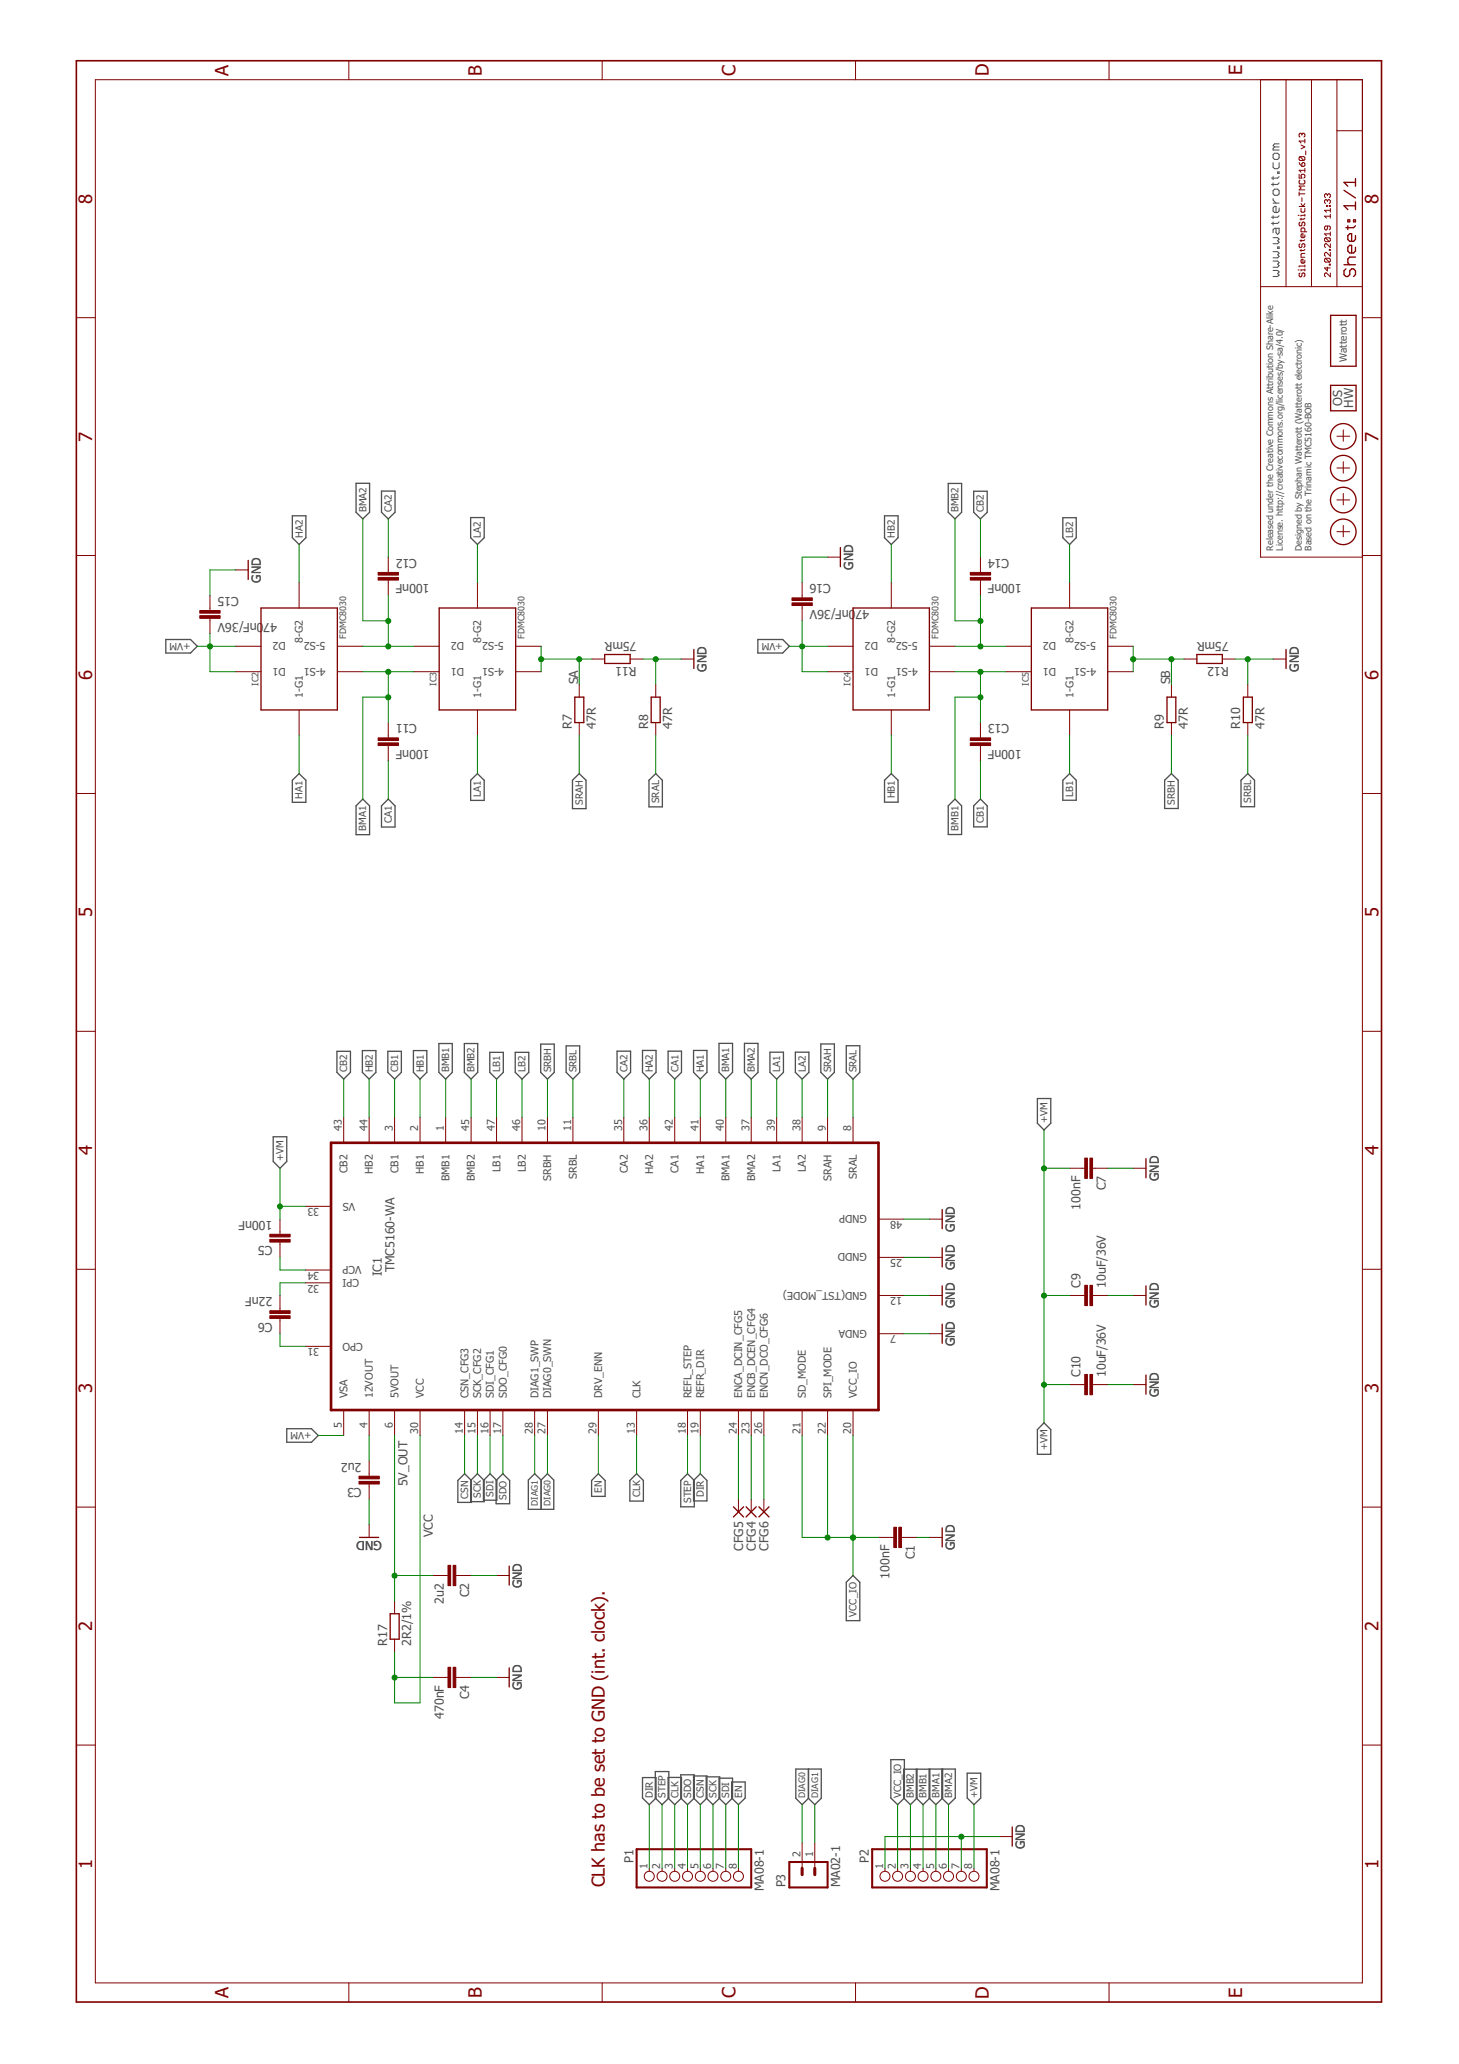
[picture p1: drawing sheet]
<svg xmlns="http://www.w3.org/2000/svg" width="210mm" height="297mm" viewBox="0 0 210 297" stroke-linecap="round" stroke-linejoin="round" font-family="sans-serif">
<defs><g id="words">
<g font-size="2.6" fill="#800000">
<text x="32.9" y="10.9" transform="rotate(-90 32.9 10.9)">A</text>
<text x="69.3" y="10.9" transform="rotate(-90 69.3 10.9)">B</text>
<text x="105.8" y="10.9" transform="rotate(-90 105.8 10.9)">C</text>
<text x="142.3" y="11" transform="rotate(-90 142.3 11)">D</text>
<text x="178.7" y="10.8" transform="rotate(-90 178.7 10.8)">E</text>
<text x="13.3" y="29.3" transform="rotate(-90 13.3 29.3)">8</text>
<text x="198.3" y="29.3" transform="rotate(-90 198.3 29.3)">8</text>
<text x="13.3" y="63.6" transform="rotate(-90 13.3 63.6)">7</text>
<text x="198.3" y="63.6" transform="rotate(-90 198.3 63.6)">7</text>
<text x="13.3" y="97.8" transform="rotate(-90 13.3 97.8)">6</text>
<text x="198.3" y="97.8" transform="rotate(-90 198.3 97.8)">6</text>
<text x="13.3" y="132" transform="rotate(-90 13.3 132)">5</text>
<text x="198.3" y="132" transform="rotate(-90 198.3 132)">5</text>
<text x="13.3" y="166.3" transform="rotate(-90 13.3 166.3)">4</text>
<text x="198.3" y="166.3" transform="rotate(-90 198.3 166.3)">4</text>
<text x="13.3" y="200.5" transform="rotate(-90 13.3 200.5)">3</text>
<text x="198.3" y="200.5" transform="rotate(-90 198.3 200.5)">3</text>
<text x="13.3" y="234.7" transform="rotate(-90 13.3 234.7)">2</text>
<text x="198.3" y="234.7" transform="rotate(-90 198.3 234.7)">2</text>
<text x="13.3" y="269" transform="rotate(-90 13.3 269)">1</text>
<text x="198.3" y="269" transform="rotate(-90 198.3 269)">1</text>
<text x="87" y="271.6" transform="rotate(-90 87 271.6)">CLK has to be set to GND (int. clock).</text>
<text x="32.9" y="287.5" transform="rotate(-90 32.9 287.5)">A</text>
<text x="69.3" y="287.5" transform="rotate(-90 69.3 287.5)">B</text>
<text x="105.8" y="287.5" transform="rotate(-90 105.8 287.5)">C</text>
<text x="142.3" y="287.6" transform="rotate(-90 142.3 287.6)">D</text>
<text x="178.7" y="287.5" transform="rotate(-90 178.7 287.5)">E</text>
</g>
<g font-size="1.8" fill="#505050">
<text x="193.1" y="58.4" transform="rotate(-90 193.1 58.4)">OS</text>
<text x="194.7" y="58.7" transform="rotate(-90 194.7 58.7)">HW</text>
<text x="37.5" y="83.8" transform="rotate(-90 37.5 83.8)">GND</text>
<text x="60" y="80.4" transform="rotate(-180 60 80.4)">C12</text>
<text x="122.7" y="82" transform="rotate(-90 122.7 82)">GND</text>
<text x="145.2" y="80.4" transform="rotate(-180 145.2 80.4)">C14</text>
<text x="34.3" y="85.9" transform="rotate(-180 34.3 85.9)">C15</text>
<text x="39.9" y="89.6" transform="rotate(-180 39.9 89.6)">470nF/36V</text>
<text x="61.8" y="84.1" transform="rotate(-180 61.8 84.1)">100nF</text>
<text x="119.5" y="84.1" transform="rotate(-180 119.5 84.1)">C16</text>
<text x="125" y="87.8" transform="rotate(-180 125 87.8)">470nF/36V</text>
<text x="147" y="84.1" transform="rotate(-180 147 84.1)">100nF</text>
<text x="91.6" y="92.5" transform="rotate(-180 91.6 92.5)">75mR</text>
<text x="91.6" y="95.9" transform="rotate(-180 91.6 95.9)">R11</text>
<text x="176.8" y="92.5" transform="rotate(-180 176.8 92.5)">75mR</text>
<text x="176.8" y="95.9" transform="rotate(-180 176.8 95.9)">R12</text>
<text x="83.2" y="98.5" transform="rotate(-90 83.2 98.5)">SA</text>
<text x="101.7" y="96.7" transform="rotate(-90 101.7 96.7)">GND</text>
<text x="168.3" y="98.5" transform="rotate(-90 168.3 98.5)">SB</text>
<text x="186.8" y="96.7" transform="rotate(-90 186.8 96.7)">GND</text>
<text x="60" y="104.3" transform="rotate(-180 60 104.3)">C11</text>
<text x="61.8" y="107.9" transform="rotate(-180 61.8 107.9)">100nF</text>
<text x="82.3" y="104.9" transform="rotate(-90 82.3 104.9)">R7</text>
<text x="85.7" y="104.9" transform="rotate(-90 85.7 104.9)">47R</text>
<text x="93.3" y="104.9" transform="rotate(-90 93.3 104.9)">R8</text>
<text x="96.7" y="104.9" transform="rotate(-90 96.7 104.9)">47R</text>
<text x="145.2" y="104.3" transform="rotate(-180 145.2 104.3)">C13</text>
<text x="147" y="107.9" transform="rotate(-180 147 107.9)">100nF</text>
<text x="167.4" y="104.9" transform="rotate(-90 167.4 104.9)">R9</text>
<text x="170.9" y="104.9" transform="rotate(-90 170.9 104.9)">47R</text>
<text x="178.4" y="104.9" transform="rotate(-90 178.4 104.9)">R10</text>
<text x="181.9" y="104.9" transform="rotate(-90 181.9 104.9)">47R</text>
<text x="159.1" y="171.3" transform="rotate(-90 159.1 171.3)">C7</text>
<text x="166.7" y="170" transform="rotate(-90 166.7 170)">GND</text>
<text x="39.2" y="175.7" transform="rotate(-180 39.2 175.7)">100nF</text>
<text x="39.2" y="179.4" transform="rotate(-180 39.2 179.4)">C5</text>
<text x="137.4" y="177.3" transform="rotate(-90 137.4 177.3)">GND</text>
<text x="155.4" y="174.1" transform="rotate(-90 155.4 174.1)">100nF</text>
<text x="54.9" y="183.7" transform="rotate(-90 54.9 183.7)">IC1</text>
<text x="56.8" y="183.1" transform="rotate(-90 56.8 183.1)">TMC5160-WA</text>
<text x="137.4" y="182.8" transform="rotate(-90 137.4 182.8)">GND</text>
<text x="155.4" y="185.3" transform="rotate(-90 155.4 185.3)">C9</text>
<text x="159.1" y="185.3" transform="rotate(-90 159.1 185.3)">10uF/36V</text>
<text x="39.2" y="186.7" transform="rotate(-180 39.2 186.7)">22nF</text>
<text x="39.2" y="190.4" transform="rotate(-180 39.2 190.4)">C6</text>
<text x="137.4" y="188.3" transform="rotate(-90 137.4 188.3)">GND</text>
<text x="166.7" y="188.3" transform="rotate(-90 166.7 188.3)">GND</text>
<text x="137.4" y="193.8" transform="rotate(-90 137.4 193.8)">GND</text>
<text x="155.4" y="198.2" transform="rotate(-90 155.4 198.2)">C10</text>
<text x="159.1" y="198.2" transform="rotate(-90 159.1 198.2)">10uF/36V</text>
<text x="166.7" y="201.1" transform="rotate(-90 166.7 201.1)">GND</text>
<text x="52" y="210.5" transform="rotate(-180 52 210.5)">2u2</text>
<text x="52" y="214.2" transform="rotate(-180 52 214.2)">C3</text>
<text x="58.6" y="213.9" transform="rotate(-90 58.6 213.9)">5V_OUT</text>
<text x="54.9" y="221.8" transform="rotate(-180 54.9 221.8)">GND</text>
<text x="62.3" y="221.3" transform="rotate(-90 62.3 221.3)">VCC</text>
<text x="106.9" y="223.2" transform="rotate(-90 106.9 223.2)">CFG5</text>
<text x="108.7" y="223.2" transform="rotate(-90 108.7 223.2)">CFG4</text>
<text x="110.6" y="223.2" transform="rotate(-90 110.6 223.2)">CFG6</text>
<text x="128" y="227.2" transform="rotate(-90 128 227.2)">100nF</text>
<text x="131.6" y="224.4" transform="rotate(-90 131.6 224.4)">C1</text>
<text x="137.4" y="223.1" transform="rotate(-90 137.4 223.1)">GND</text>
<text x="63.8" y="230.8" transform="rotate(-90 63.8 230.8)">2u2</text>
<text x="67.5" y="229.9" transform="rotate(-90 67.5 229.9)">C2</text>
<text x="75.1" y="228.6" transform="rotate(-90 75.1 228.6)">GND</text>
<text x="55.7" y="236.8" transform="rotate(-90 55.7 236.8)">R17</text>
<text x="59.2" y="236.8" transform="rotate(-90 59.2 236.8)">2R2/1%</text>
<text x="67.5" y="244.6" transform="rotate(-90 67.5 244.6)">C4</text>
<text x="75.1" y="243.2" transform="rotate(-90 75.1 243.2)">GND</text>
<text x="63.8" y="247.3" transform="rotate(-90 63.8 247.3)">470nF</text>
<text x="91.1" y="268.1" transform="rotate(-90 91.1 268.1)">P1</text>
<text x="125" y="268.1" transform="rotate(-90 125 268.1)">P2</text>
<text x="147.5" y="266.1" transform="rotate(-90 147.5 266.1)">GND</text>
<text x="109.9" y="272.2" transform="rotate(-90 109.9 272.2)">MA08-1</text>
<text x="113" y="271.6" transform="rotate(-90 113 271.6)">P3</text>
<text x="120.9" y="271.6" transform="rotate(-90 120.9 271.6)">MA02-1</text>
<text x="143.8" y="272.2" transform="rotate(-90 143.8 272.2)">MA08-1</text>
</g>
<g font-size="1.5" fill="#505050">
<text x="41.1" y="92.5" transform="rotate(-180 41.1 92.5)">D2</text>
<text x="43.6" y="92.5" transform="rotate(-90 43.6 92.5)">8-G2</text>
<text x="46.8" y="92.5" transform="rotate(-180 46.8 92.5)">5-S2</text>
<text x="66.8" y="92.5" transform="rotate(-180 66.8 92.5)">D2</text>
<text x="69.2" y="92.5" transform="rotate(-90 69.2 92.5)">8-G2</text>
<text x="72.5" y="92.5" transform="rotate(-180 72.5 92.5)">5-S2</text>
<text x="126.3" y="92.5" transform="rotate(-180 126.3 92.5)">D2</text>
<text x="128.8" y="92.5" transform="rotate(-90 128.8 92.5)">8-G2</text>
<text x="132" y="92.5" transform="rotate(-180 132 92.5)">5-S2</text>
<text x="152" y="92.5" transform="rotate(-180 152 92.5)">D2</text>
<text x="154.4" y="92.5" transform="rotate(-90 154.4 92.5)">8-G2</text>
<text x="157.7" y="92.5" transform="rotate(-180 157.7 92.5)">5-S2</text>
<text x="41.1" y="96.1" transform="rotate(-180 41.1 96.1)">D1</text>
<text x="43.6" y="100.5" transform="rotate(-90 43.6 100.5)">1-G1</text>
<text x="46.8" y="96.1" transform="rotate(-180 46.8 96.1)">4-S1</text>
<text x="66.8" y="96.1" transform="rotate(-180 66.8 96.1)">D1</text>
<text x="69.2" y="100.5" transform="rotate(-90 69.2 100.5)">1-G1</text>
<text x="72.5" y="96.1" transform="rotate(-180 72.5 96.1)">4-S1</text>
<text x="126.3" y="96.1" transform="rotate(-180 126.3 96.1)">D1</text>
<text x="128.8" y="100.5" transform="rotate(-90 128.8 100.5)">1-G1</text>
<text x="132" y="96.1" transform="rotate(-180 132 96.1)">4-S1</text>
<text x="152" y="96.1" transform="rotate(-180 152 96.1)">D1</text>
<text x="154.4" y="100.5" transform="rotate(-90 154.4 100.5)">1-G1</text>
<text x="157.7" y="96.1" transform="rotate(-180 157.7 96.1)">4-S1</text>
<text x="49.2" y="162.8" transform="rotate(-90 49.2 162.8)">43</text>
<text x="52.9" y="162.8" transform="rotate(-90 52.9 162.8)">44</text>
<text x="56.5" y="162.8" transform="rotate(-90 56.5 162.8)">3</text>
<text x="60.2" y="162.8" transform="rotate(-90 60.2 162.8)">2</text>
<text x="63.8" y="162.8" transform="rotate(-90 63.8 162.8)">1</text>
<text x="67.5" y="162.8" transform="rotate(-90 67.5 162.8)">45</text>
<text x="71.2" y="162.8" transform="rotate(-90 71.2 162.8)">47</text>
<text x="74.8" y="162.8" transform="rotate(-90 74.8 162.8)">46</text>
<text x="78.5" y="162.8" transform="rotate(-90 78.5 162.8)">10</text>
<text x="82.2" y="162.8" transform="rotate(-90 82.2 162.8)">11</text>
<text x="89.5" y="162.8" transform="rotate(-90 89.5 162.8)">35</text>
<text x="93.2" y="162.8" transform="rotate(-90 93.2 162.8)">36</text>
<text x="96.8" y="162.8" transform="rotate(-90 96.8 162.8)">42</text>
<text x="100.5" y="162.8" transform="rotate(-90 100.5 162.8)">41</text>
<text x="104.2" y="162.8" transform="rotate(-90 104.2 162.8)">40</text>
<text x="107.8" y="162.8" transform="rotate(-90 107.8 162.8)">37</text>
<text x="111.5" y="162.8" transform="rotate(-90 111.5 162.8)">39</text>
<text x="115.1" y="162.8" transform="rotate(-90 115.1 162.8)">38</text>
<text x="118.8" y="162.8" transform="rotate(-90 118.8 162.8)">9</text>
<text x="122.5" y="162.8" transform="rotate(-90 122.5 162.8)">8</text>
<text x="45.9" y="173.9" transform="rotate(-180 45.9 173.9)">33</text>
<text x="50" y="168.8" transform="rotate(-90 50 168.8)">CB2</text>
<text x="51.1" y="173.1" transform="rotate(-180 51.1 173.1)">VS</text>
<text x="53.7" y="168.9" transform="rotate(-90 53.7 168.9)">HB2</text>
<text x="57.3" y="168.8" transform="rotate(-90 57.3 168.8)">CB1</text>
<text x="61" y="168.9" transform="rotate(-90 61 168.9)">HB1</text>
<text x="64.7" y="170" transform="rotate(-90 64.7 170)">BMB1</text>
<text x="68.3" y="170" transform="rotate(-90 68.3 170)">BMB2</text>
<text x="72" y="168.7" transform="rotate(-90 72 168.7)">LB1</text>
<text x="75.6" y="168.7" transform="rotate(-90 75.6 168.7)">LB2</text>
<text x="79.3" y="169.9" transform="rotate(-90 79.3 169.9)">SRBH</text>
<text x="83" y="169.6" transform="rotate(-90 83 169.6)">SRBL</text>
<text x="90.3" y="168.9" transform="rotate(-90 90.3 168.9)">CA2</text>
<text x="94" y="169" transform="rotate(-90 94 169)">HA2</text>
<text x="97.6" y="168.9" transform="rotate(-90 97.6 168.9)">CA1</text>
<text x="101.3" y="169" transform="rotate(-90 101.3 169)">HA1</text>
<text x="105" y="170" transform="rotate(-90 105 170)">BMA1</text>
<text x="108.6" y="170" transform="rotate(-90 108.6 170)">BMA2</text>
<text x="112.3" y="168.7" transform="rotate(-90 112.3 168.7)">LA1</text>
<text x="116" y="168.7" transform="rotate(-90 116 168.7)">LA2</text>
<text x="119.6" y="169.9" transform="rotate(-90 119.6 169.9)">SRAH</text>
<text x="123.3" y="169.7" transform="rotate(-90 123.3 169.7)">SRAL</text>
<text x="124.7" y="174.9" transform="rotate(-180 124.7 174.9)">GNDP</text>
<text x="129.8" y="175.7" transform="rotate(-180 129.8 175.7)">48</text>
<text x="45.9" y="184.9" transform="rotate(-180 45.9 184.9)">32</text>
<text x="45.9" y="183" transform="rotate(-180 45.9 183)">34</text>
<text x="51.7" y="184.1" transform="rotate(-180 51.7 184.1)">CPI</text>
<text x="52" y="182.2" transform="rotate(-180 52 182.2)">VCP</text>
<text x="124.7" y="185.9" transform="rotate(-180 124.7 185.9)">GND(TST_MODE)</text>
<text x="124.7" y="180.4" transform="rotate(-180 124.7 180.4)">GNDD</text>
<text x="129.8" y="181.2" transform="rotate(-180 129.8 181.2)">25</text>
<text x="124.7" y="191.4" transform="rotate(-180 124.7 191.4)">GNDA</text>
<text x="129.8" y="186.7" transform="rotate(-180 129.8 186.7)">12</text>
<text x="45.9" y="194" transform="rotate(-180 45.9 194)">31</text>
<text x="52.2" y="193.2" transform="rotate(-180 52.2 193.2)">CPO</text>
<text x="128.9" y="192.2" transform="rotate(-180 128.9 192.2)">7</text>
<text x="50" y="201.2" transform="rotate(-90 50 201.2)">VSA</text>
<text x="53.7" y="201.2" transform="rotate(-90 53.7 201.2)">12VOUT</text>
<text x="57.3" y="201.2" transform="rotate(-90 57.3 201.2)">5VOUT</text>
<text x="61" y="201.2" transform="rotate(-90 61 201.2)">VCC</text>
<text x="67.4" y="201.2" transform="rotate(-90 67.4 201.2)">CSN_CFG3</text>
<text x="69.2" y="201.2" transform="rotate(-90 69.2 201.2)">SCK_CFG2</text>
<text x="71.1" y="201.2" transform="rotate(-90 71.1 201.2)">SDI_CFG1</text>
<text x="72.9" y="201.2" transform="rotate(-90 72.9 201.2)">SDO_CFG0</text>
<text x="77.5" y="201.2" transform="rotate(-90 77.5 201.2)">DIAG1_SWP</text>
<text x="79.3" y="201.2" transform="rotate(-90 79.3 201.2)">DIAG0_SWN</text>
<text x="86.6" y="201.2" transform="rotate(-90 86.6 201.2)">DRV_ENN</text>
<text x="92.1" y="201.2" transform="rotate(-90 92.1 201.2)">CLK</text>
<text x="99.5" y="201.2" transform="rotate(-90 99.5 201.2)">REFL_STEP</text>
<text x="101.3" y="201.2" transform="rotate(-90 101.3 201.2)">REFR_DIR</text>
<text x="106.8" y="201.2" transform="rotate(-90 106.8 201.2)">ENCA_DCIN_CFG5</text>
<text x="108.6" y="201.2" transform="rotate(-90 108.6 201.2)">ENCB_DCEN_CFG4</text>
<text x="110.5" y="201.2" transform="rotate(-90 110.5 201.2)">ENCN_DCO_CFG6</text>
<text x="115.9" y="201.2" transform="rotate(-90 115.9 201.2)">SD_MODE</text>
<text x="119.6" y="201.2" transform="rotate(-90 119.6 201.2)">SPI_MODE</text>
<text x="123.3" y="201.2" transform="rotate(-90 123.3 201.2)">VCC_IO</text>
<text x="49.2" y="205.5" transform="rotate(-90 49.2 205.5)">5</text>
<text x="52.9" y="205.5" transform="rotate(-90 52.9 205.5)">4</text>
<text x="56.5" y="205.5" transform="rotate(-90 56.5 205.5)">6</text>
<text x="60.2" y="206.3" transform="rotate(-90 60.2 206.3)">30</text>
<text x="66.6" y="206.3" transform="rotate(-90 66.6 206.3)">14</text>
<text x="68.4" y="206.3" transform="rotate(-90 68.4 206.3)">15</text>
<text x="70.3" y="206.3" transform="rotate(-90 70.3 206.3)">16</text>
<text x="72.1" y="206.3" transform="rotate(-90 72.1 206.3)">17</text>
<text x="76.7" y="206.3" transform="rotate(-90 76.7 206.3)">28</text>
<text x="78.5" y="206.3" transform="rotate(-90 78.5 206.3)">27</text>
<text x="85.8" y="206.3" transform="rotate(-90 85.8 206.3)">29</text>
<text x="91.3" y="206.3" transform="rotate(-90 91.3 206.3)">13</text>
<text x="98.7" y="206.3" transform="rotate(-90 98.7 206.3)">18</text>
<text x="100.5" y="206.3" transform="rotate(-90 100.5 206.3)">19</text>
<text x="106" y="206.3" transform="rotate(-90 106 206.3)">24</text>
<text x="107.8" y="206.3" transform="rotate(-90 107.8 206.3)">23</text>
<text x="109.6" y="206.3" transform="rotate(-90 109.6 206.3)">26</text>
<text x="115.1" y="206.3" transform="rotate(-90 115.1 206.3)">21</text>
<text x="118.8" y="206.3" transform="rotate(-90 118.8 206.3)">22</text>
<text x="122.5" y="206.3" transform="rotate(-90 122.5 206.3)">20</text>
<text x="93.2" y="269" transform="rotate(-90 93.2 269)">1</text>
<text x="95" y="269" transform="rotate(-90 95 269)">2</text>
<text x="96.8" y="269" transform="rotate(-90 96.8 269)">3</text>
<text x="98.7" y="269" transform="rotate(-90 98.7 269)">4</text>
<text x="100.5" y="269" transform="rotate(-90 100.5 269)">5</text>
<text x="102.3" y="269" transform="rotate(-90 102.3 269)">6</text>
<text x="104.2" y="269" transform="rotate(-90 104.2 269)">7</text>
<text x="106" y="269" transform="rotate(-90 106 269)">8</text>
<text x="115.1" y="267.2" transform="rotate(-90 115.1 267.2)">2</text>
<text x="117" y="267.2" transform="rotate(-90 117 267.2)">1</text>
<text x="127.1" y="269" transform="rotate(-90 127.1 269)">1</text>
<text x="128.9" y="269" transform="rotate(-90 128.9 269)">2</text>
<text x="130.7" y="269" transform="rotate(-90 130.7 269)">3</text>
<text x="132.5" y="269" transform="rotate(-90 132.5 269)">4</text>
<text x="134.4" y="269" transform="rotate(-90 134.4 269)">5</text>
<text x="136.2" y="269" transform="rotate(-90 136.2 269)">6</text>
<text x="138" y="269" transform="rotate(-90 138 269)">7</text>
<text x="139.9" y="269" transform="rotate(-90 139.9 269)">8</text>
</g>
<g font-size="1.4" fill="#505050">
<text x="193.8" y="52.1" transform="rotate(-90 193.8 52.1)">Watterott</text>
<text x="43.5" y="77.4" transform="rotate(-90 43.5 77.4)">HA2</text>
<text x="52.7" y="73.7" transform="rotate(-90 52.7 73.7)">BMA2</text>
<text x="56.4" y="73.7" transform="rotate(-90 56.4 73.7)">CA2</text>
<text x="69.2" y="77.4" transform="rotate(-90 69.2 77.4)">LA2</text>
<text x="128.7" y="77.4" transform="rotate(-90 128.7 77.4)">HB2</text>
<text x="137.9" y="73.7" transform="rotate(-90 137.9 73.7)">BMB2</text>
<text x="141.6" y="73.7" transform="rotate(-90 141.6 73.7)">CB2</text>
<text x="154.4" y="77.4" transform="rotate(-90 154.4 77.4)">LB2</text>
<text x="27.4" y="92.5" transform="rotate(-180 27.4 92.5)">+VM</text>
<text x="112.6" y="92.5" transform="rotate(-180 112.6 92.5)">+VM</text>
<text x="43.5" y="114.9" transform="rotate(-90 43.5 114.9)">HA1</text>
<text x="52.7" y="119.6" transform="rotate(-90 52.7 119.6)">BMA1</text>
<text x="56.4" y="118.5" transform="rotate(-90 56.4 118.5)">CA1</text>
<text x="69.2" y="114.7" transform="rotate(-90 69.2 114.7)">LA1</text>
<text x="83.8" y="115.8" transform="rotate(-90 83.8 115.8)">SRAH</text>
<text x="94.8" y="115.6" transform="rotate(-90 94.8 115.6)">SRAL</text>
<text x="128.7" y="114.9" transform="rotate(-90 128.7 114.9)">HB1</text>
<text x="137.9" y="119.5" transform="rotate(-90 137.9 119.5)">BMB1</text>
<text x="141.6" y="118.5" transform="rotate(-90 141.6 118.5)">CB1</text>
<text x="154.4" y="114.6" transform="rotate(-90 154.4 114.6)">LB1</text>
<text x="169" y="115.8" transform="rotate(-90 169 115.8)">SRBH</text>
<text x="180" y="115.6" transform="rotate(-90 180 115.6)">SRBL</text>
<text x="50" y="154.3" transform="rotate(-90 50 154.3)">CB2</text>
<text x="53.6" y="154.3" transform="rotate(-90 53.6 154.3)">HB2</text>
<text x="57.3" y="154.3" transform="rotate(-90 57.3 154.3)">CB1</text>
<text x="61" y="154.3" transform="rotate(-90 61 154.3)">HB1</text>
<text x="64.6" y="154.3" transform="rotate(-90 64.6 154.3)">BMB1</text>
<text x="68.3" y="154.3" transform="rotate(-90 68.3 154.3)">BMB2</text>
<text x="71.9" y="154.3" transform="rotate(-90 71.9 154.3)">LB1</text>
<text x="75.6" y="154.3" transform="rotate(-90 75.6 154.3)">LB2</text>
<text x="79.3" y="154.3" transform="rotate(-90 79.3 154.3)">SRBH</text>
<text x="82.9" y="154.3" transform="rotate(-90 82.9 154.3)">SRBL</text>
<text x="90.3" y="154.3" transform="rotate(-90 90.3 154.3)">CA2</text>
<text x="93.9" y="154.3" transform="rotate(-90 93.9 154.3)">HA2</text>
<text x="97.6" y="154.3" transform="rotate(-90 97.6 154.3)">CA1</text>
<text x="101.3" y="154.3" transform="rotate(-90 101.3 154.3)">HA1</text>
<text x="104.9" y="154.3" transform="rotate(-90 104.9 154.3)">BMA1</text>
<text x="108.6" y="154.3" transform="rotate(-90 108.6 154.3)">BMA2</text>
<text x="112.2" y="154.3" transform="rotate(-90 112.2 154.3)">LA1</text>
<text x="115.9" y="154.3" transform="rotate(-90 115.9 154.3)">LA2</text>
<text x="119.6" y="154.3" transform="rotate(-90 119.6 154.3)">SRAH</text>
<text x="123.2" y="154.3" transform="rotate(-90 123.2 154.3)">SRAL</text>
<text x="150.7" y="161.7" transform="rotate(-90 150.7 161.7)">+VM</text>
<text x="40.8" y="167.1" transform="rotate(-90 40.8 167.1)">+VM</text>
<text x="44.8" y="206.1" transform="rotate(-180 44.8 206.1)">+VM</text>
<text x="150.7" y="208.7" transform="rotate(-90 150.7 208.7)">+VM</text>
<text x="67.4" y="215.7" transform="rotate(-90 67.4 215.7)">CSN</text>
<text x="69.2" y="215.6" transform="rotate(-90 69.2 215.6)">SCK</text>
<text x="71" y="215.4" transform="rotate(-90 71 215.4)">SDI</text>
<text x="72.9" y="215.9" transform="rotate(-90 72.9 215.9)">SDO</text>
<text x="86.6" y="214.8" transform="rotate(-90 86.6 214.8)">EN</text>
<text x="92.1" y="215.5" transform="rotate(-90 92.1 215.5)">CLK</text>
<text x="101.2" y="215.5" transform="rotate(-90 101.2 215.5)">DIR</text>
<text x="99.4" y="216.3" transform="rotate(-90 99.4 216.3)">STEP</text>
<text x="123.2" y="232.6" transform="rotate(-90 123.2 232.6)">VCC_IO</text>
<text x="93.9" y="258.8" transform="rotate(-90 93.9 258.8)">DIR</text>
<text x="95.8" y="258.8" transform="rotate(-90 95.8 258.8)">STEP</text>
<text x="97.6" y="258.8" transform="rotate(-90 97.6 258.8)">CLK</text>
<text x="99.4" y="258.8" transform="rotate(-90 99.4 258.8)">SDO</text>
<text x="101.3" y="258.8" transform="rotate(-90 101.3 258.8)">CSN</text>
<text x="103.1" y="258.8" transform="rotate(-90 103.1 258.8)">SCK</text>
<text x="104.9" y="258.8" transform="rotate(-90 104.9 258.8)">SDI</text>
<text x="106.8" y="258.8" transform="rotate(-90 106.8 258.8)">EN</text>
<text x="129.7" y="258.8" transform="rotate(-90 129.7 258.8)">VCC_IO</text>
<text x="131.5" y="258.8" transform="rotate(-90 131.5 258.8)">BMB2</text>
<text x="133.3" y="258.8" transform="rotate(-90 133.3 258.8)">BMB1</text>
<text x="135.1" y="258.8" transform="rotate(-90 135.1 258.8)">BMA1</text>
<text x="137" y="258.8" transform="rotate(-90 137 258.8)">BMA2</text>
<text x="140.6" y="258.8" transform="rotate(-90 140.6 258.8)">+VM</text>
</g>
<g font-size="1.3" fill="#505050">
<text x="183.2" y="79.3" transform="rotate(-90 183.2 79.3)">Released under the Creative Commons Attribution Share-Alike</text>
<text x="184.6" y="79.3" transform="rotate(-90 184.6 79.3)">License. http://creativecommons.org/licenses/by-sa/4.0/</text>
<text x="187.3" y="79.3" transform="rotate(-90 187.3 79.3)">Designed by Stephan Watterott (Watterott electronic)</text>
<text x="188.7" y="79.3" transform="rotate(-90 188.7 79.3)">Based on the Trinamic TMC5160-BOB</text>
<text x="49.8" y="91.9" transform="rotate(-90 49.8 91.9)">FDMC8030</text>
<text x="75.5" y="91.9" transform="rotate(-90 75.5 91.9)">FDMC8030</text>
<text x="135" y="91.9" transform="rotate(-90 135 91.9)">FDMC8030</text>
<text x="160.6" y="91.9" transform="rotate(-90 160.6 91.9)">FDMC8030</text>
<text x="37.2" y="98.7" transform="rotate(-90 37.2 98.7)">IC2</text>
<text x="62.8" y="98.7" transform="rotate(-90 62.8 98.7)">IC3</text>
<text x="122.4" y="98.7" transform="rotate(-90 122.4 98.7)">IC4</text>
<text x="148" y="98.7" transform="rotate(-90 148 98.7)">IC5</text>
<text x="77.4" y="216.7" transform="rotate(-90 77.4 216.7)">DIAG1</text>
<text x="79.2" y="216.7" transform="rotate(-90 79.2 216.7)">DIAG0</text>
<text x="115.9" y="258.8" transform="rotate(-90 115.9 258.8)">DIAG0</text>
<text x="117.7" y="258.8" transform="rotate(-90 117.7 258.8)">DIAG1</text>
</g>
</g></defs>
<g fill="none" stroke="#505050" stroke-width=".15">
<path d="M183.2 38.9h.6l.2 .2-.2 .3 .2 .2-.2 .2h-.6M183.2 37.6h.6l.2 .2-.2 .2 .2 .2-.2 .3h-.6M183.2 36.2h.6l.2 .2-.2 .3 .2 .2-.2 .2h-.6M183.2 22.3l.2-.2h.4l.2 .2v.4l-.2 .2h-.4l-.2-.2zM183.2 23.4v.7l.2 .2h.4l.2-.2v-.7M183.2 34.2h.6l.2 .2-.2 .2 .2 .3-.2 .2h-.6M183.2 25.4v.5M183.2 26.3v.5M183.2 28.6v.2l.4 .4M183.2 31.1v.4M183.2 31.9v.5M183.2 29.2h.8"/>
<path d="M183.4 27.2h.4l.2 .3v.4l-.2 .2h-.4l-.2-.2v-.4zM183.4 21.1l-.2 .3v.2h.8M183.4 21.1h.6M183.6 32.9v.6l.2 .2 .2-.2v-.6h-.6l-.2 .2v.4M183.8 35.5h.2v.3h-.2zM183.8 24.7h.2v.3h-.2zM184 29.9v.5l-.2 .2h-.4l-.2-.2v-.5l.2-.2h.2v.9M184 31.9l-.2 .3h-.9M184 31.1l-.2 .2h-.9M184 26.3l-.2 .2h-.9M184 25.4l-.2 .2h-.9M184 20.7h-.6l-.2 .2 .2 .2"/>
</g>
<g fill="none" stroke="#505050" stroke-width=".19">
<path d="M42.1 74.2h1.9v3.2l-1 1-.9-1zM51.2 69.6h2v4.1l-1 1-1-1zM54.9 70.7h1.9v3l-.9 1-1-1zM67.7 74.5h2v2.9l-1 1-1-1zM127.3 74.2h1.9v3.2l-1 1-.9-1zM136.4 69.6h1.9v4.1l-.9 1-1-1zM140.1 70.7h1.9v3l-.9 1-1-1zM152.9 74.5h1.9v2.9l-.9 1-1-1zM23.9 92h3.5l1 1-1 1h-3.5zM109 92h3.6l1 1-1 1h-3.6zM42.1 112.3l.9-1 1 1v3.2h-1.9zM52.2 115l1 1v4.1h-2v-4.1z"/>
<path d="M55.9 115l.9 1v3h-1.9v-3zM67.7 112.3l1-1 1 1v2.9h-2zM82.4 112.3l.9-1 1 1v4.1h-1.9zM93.4 112.3l.9-1 1 1v3.8h-1.9zM127.3 112.3l.9-1 1 1v3.1h-1.9zM137.4 115l.9 1v4.1h-1.9v-4.1zM140.1 116l1-1 .9 1v3h-1.9zM152.9 112.3l1-1 .9 1v2.9h-1.9zM167.6 112.3l.9-1 1 1v4.1h-1.9zM178.5 112.3l1-1 1 1v3.8h-2zM48.5 151.3h1.9v3l-1 1-.9-1zM52.1 151.2h2v3.1l-1 1-1-1z"/>
<path d="M55.8 151.3h1.9v3l-.9 1-1-1zM59.5 151.2h1.9v3.1l-1 1-.9-1zM63.1 150.2h2v4.1l-1 1-1-1zM66.8 150.2h1.9v4.1l-.9 1-1-1zM70.5 151.4h1.9v2.9l-1 1-.9-1zM74.1 151.4h2v2.9l-1 1-1-1zM77.8 150.3h1.9v4l-.9 1-1-1zM81.4 150.5h2v3.8l-1 1-1-1zM88.8 151.3h1.9v3l-1 1-.9-1zM92.4 151.2h2v3.1l-1 1-1-1zM96.1 151.3h1.9v3l-.9 1-1-1zM99.8 151.2h1.9v3.1l-.9 1-1-1z"/>
<path d="M103.4 150.2h2v4.1l-1 1-1-1zM107.1 150.2h2v4.1l-1 1-1-1zM110.8 151.4h1.9v2.9l-1 1-.9-1zM114.4 151.4h2v2.9l-1 1-1-1zM118.1 150.2h1.9v4.1l-.9 1-1-1zM121.8 150.5h1.9v3.8l-1 1-.9-1zM149.2 158.1h2v3.5l-1 1-1-1zM39.3 163.6h2v3.6l-1 .9-1-.9zM41.3 205.6h3.5l1 1-1 1h-3.5zM66.8 212.1l1 1v3.1h-1.9v-3.1zM67.7 213.1l1-1 1 1v3h-2zM70.5 212.1l1 1v2.8h-1.9v-2.8z"/>
<path d="M72.3 212.1l1 1v3.3h-1.9v-3.3zM76 213l.9-.9 1 .9 .9-.9 .9 .9v4.2h-3.7zM77.9 213v4.2M86.1 212.1l1 1v2.2h-2v-2.2zM90.6 213.1l1-1 1 1v2.9h-2zM98.9 212.1l1 1v3.8h-2v-3.8zM100.8 212.1l.9 1v2.9h-1.9v-2.9zM150.2 204.8l1 .9v3.6h-2v-3.6zM122.7 226.7l1 1v5.5h-1.9v-5.5zM92.4 255.8h2v3l-1 .9-1-.9zM94.3 255h1.9v3.8l-1 .9-.9-.9zM96.1 255.8h1.9v3l-.9 .9-1-.9z"/>
<path d="M97.9 255.4h2v3.4l-1 .9-1-.9zM99.8 255.6h1.9v3.2l-.9 .9-1-.9zM101.6 255.7h1.9v3.1l-.9 .9-1-.9zM103.4 255.9h2v2.9l-1 .9-1-.9zM105.3 256.5h1.9v2.3l-1 .9-.9-.9zM114.5 254.6h3.7v4.2l-1 .9-.9-.9-.9 .9-.9-.9zM116.3 254.6v4.2M128.2 253.2h1.9v5.6l-1 .9-.9-.9zM131.8 254.6v4.2l1 .9 1-.9v-4.2M133.7 254.6v4.2l.9 .9 1-.9v-4.2M135.5 254.6v4.2l1 .9 .9-.9v-4.2h-7.4v4.2l1 .9 .9-.9v-4.2M139.1 255.2h2v3.6l-1 .9-1-.9z"/>
</g>
<path d="M47.6 164.5h78.8v38.4h-78.8z" fill="none" stroke="#800000" stroke-width=".38"/>
<g fill="none" stroke="#800000" stroke-width=".14">
<path d="M13.7 11.5h182.3v273.9h-182.3zM50.2 8.7v2.8M86.6 8.7v2.8M123.1 8.7v2.8M159.6 8.7v2.8M181.4 11.5v68.7h14.6M185 11.5v29.8M187.3 19.3l-.1-.1-.3 .1v.3l.1 .1M187.3 19.3v.2M187.3 19.3l.2-.1 .2 .1v.3l-.1 .1M188.7 11.5v29.8M192.3 18.8h3.7"/>
<path d="M192.3 11.5v29.8M186.8 38.8h.1M186.8 31h.1M186.9 25.1v.5h.4l-.1-.2 .1-.3h.3l.1 .1v.3l-.1 .1M186.9 27.6v.6M186.9 29.7h.8M186.9 27.9h.8M186.9 23.4l.4 .5M187 39.3l-.1 .1v.3l.1 .1 .3-.1v-.3l.2-.1 .2 .1v.3l-.1 .1M187 22.5l-.1 .2v.3l.1 .1h.6M187 25.9l-.1 .2v.2l.1 .2h.6l.1-.2v-.2l-.1-.2M187 32l-.1 .1v.3l.3 .1 .1-.1v-.3l.3-.1 .1 .1v.3l-.1 .1"/>
<path d="M187 35.1l-.1 .1v.3l.1 .1 .3-.1v-.3l.2-.1 .2 .1v.3l-.1 .1M187 22.5h.6l.1 .2v.3l-.1 .1M187 22.5l.6 .6M187.2 30v.4l.1 .1h.3l.1-.1v-.4M187.2 31.4v.3M187.2 34.5v.3M187.2 35.9v.3M187.2 29.3l.3 .4 .2-.4M187.2 20.9l.5 .2-.5 .3M187.3 23.5l.3-.1 .1 .1v.3l-.1 .1h-.3zM187.3 28.4v.6M187.7 38.3h-.8v.1"/>
<path d="M187.7 20v.6M187.7 24.2v.6M187.7 30.8v.3M187.7 33.4v-.4l-.1-.2h-.3l-.1 .2v.4h.8M187.7 33.8v.3l-.1 .1h-.3l-.1-.1v-.3l.3-.1v.5M187.7 37.4v.3l-.1 .2h-.3l-.1-.2v-.3l.3-.1v.6M187.7 38.1v.3M187.7 38.7v.3M187.7 31h-.5v.1M187.7 36.5h-.4l-.1 .1v.4h.5M187.7 38.8h-.5v.2M187.7 35.9l-.1 .1h-.6"/>
<path d="M187.7 34.5l-.1 .1h-.6M187.7 31.4l-.1 .1h-.6M187.7 26.8h-.8l.3 .3-.3 .2h.8M187.7 24.5h-.8l.3 .3M187.7 20.3h-.8l.3 .3M187.9 21.7v.6M190.7 34.2h.5l.2 .2v.2l-.2 .2M190.7 37.2h.5l.2 .1v.3l-.2 .1M190.7 34.2l-.1 .2v.2l.1 .2h.5M190.7 37.2l-.1 .1v.3l.1 .1h.5M190.7 37.2l.5 .5M190.7 34.2l.5 .6"/>
<path d="M190.8 29.6h.2v.1h-.2zM191 28l.1-.1 .3 .1v.3l-.2 .1M191 28l-.2-.1-.2 .1v.3l.1 .1M191 28.9l.1-.2 .3 .2v.2l-.2 .2M191 32.5v.4l-.2 .2-.2-.2v-.2l.1-.2h.5l.2 .2v.2l-.2 .2M191 28.9l-.2-.2-.2 .2v.2l.1 .2M191 38.4v.6l-.4-.4h.8M191 28v.2M191 28.9v.1M191.2 35.9h.2v.1h-.2zM191.2 29.6h.2v.1h-.2zM191.2 38h.2v.1h-.2z"/>
<path d="M191.4 39.3v.5l-.6-.5-.2 .1v.3l.1 .1M191.4 35.1v.5l-.6-.5-.2 .1v.3l.1 .1M191.4 33.7h-.8l.2 .2M191.4 36.3v.6l-.6-.6-.2 .2v.2l.1 .2M191.4 30v.5M191.4 30.8v.6M191.4 33.4v.5M191.4 31.1h-.8l.2 .3M191.4 30.3h-.8l.2 .2M11 45.7h2.7M181.4 41.3h14.6M196 45.7h2.8"/>
<path d="M11 79.9h2.7M192.3 76.5h1.9M192.3 71.9h1.9M192.3 62.8h1.9M192.3 67.4h1.9M193.3 61.9v1.6M193.3 66.4v1.7M193.3 71v1.7M193.3 75.6v1.7M196 79.9h2.8M30.2 85.7v2.2M30.2 89v2.2"/>
<path d="M33.9 82h1.8M33.9 96.7h3.6M33.9 93h3.6M43 83.8v3.7M48.5 96.7h3.7M48.5 93h3.7M55.9 80.2v2.2M55.9 83.5v2.2M59.5 96.7h3.7M59.5 93h3.7M68.7 83.8v3.7M74.2 96.7h3.7"/>
<path d="M74.2 93h3.7M83.3 98.5v1.8M85.2 94.8h1.8M90.7 94.8h1.8M94.3 98.5v1.8M98 94.8h1.8M115.4 83.8v2.2M115.4 87.1v2.2M119.1 96.7h3.6M119.1 93h3.6M119.1 80.2h1.8M128.2 83.8v3.7"/>
<path d="M133.7 96.7h3.7M133.7 93h3.7M141.1 80.2v2.2M141.1 83.5v2.2M144.7 96.7h3.7M144.7 93h3.7M153.9 83.8v3.7M159.4 96.7h3.6M159.4 93h3.6M168.5 98.5v1.8M170.3 94.8h1.9M175.9 94.8h1.8"/>
<path d="M179.5 98.5v1.8M183.2 94.8h1.8M11 114.2h2.7M43 102.2v3.6M55.9 104v2.2M55.9 107.3v2.2M68.7 102.2v3.6M83.3 104v1.8M94.3 104v1.8M128.2 102.2v3.6M141.1 104v2.2M141.1 107.3v2.2"/>
<path d="M153.9 102.2v3.6M168.5 104v1.8M179.5 104v1.8M196 114.2h2.8M11 148.4h2.7M196 148.4h2.8M40.3 175.5v2.2M40.3 178.8v2.2M43.9 173.6h3.7M49.4 160.8v3.7M53.1 160.8v3.7M56.8 160.8v3.7"/>
<path d="M60.4 160.8v3.7M64.1 160.8v3.7M67.8 160.8v3.7M71.4 160.8v3.7M75.1 160.8v3.7M78.8 160.8v3.7M82.4 160.8v3.7M89.7 160.8v3.7M93.4 160.8v3.7M97.1 160.8v3.7M100.8 160.8v3.7M104.4 160.8v3.7"/>
<path d="M108.1 160.8v3.7M111.7 160.8v3.7M115.4 160.8v3.7M119.1 160.8v3.7M122.7 160.8v3.7M126.4 175.5h3.6M133.7 175.5h1.9M153.9 168.1h2.2M157.2 168.1h2.2M163 168.1h1.9M11 182.7h2.7M40.3 186.4v2.2"/>
<path d="M40.3 189.7v2.2M43.9 193.8h3.7M43.9 184.6h3.7M43.9 182.8h3.7M126.4 191.9h3.6M126.4 186.4h3.6M126.4 181h3.6M133.7 191.9h1.9M133.7 186.4h1.9M133.7 181h1.9M153.9 186.4h2.2M153.9 199.3h2.2"/>
<path d="M157.2 186.4h2.2M157.2 199.3h2.2M163 186.4h1.9M163 199.3h1.9M196 182.7h2.8M11 216.9h2.7M49.4 202.9v3.7M53.1 202.9v3.7M53.1 210.2v2.2M53.1 213.6v2.2M53.1 219.4v1.9M56.8 202.9v3.7"/>
<path d="M60.4 202.9v3.7M66.8 202.9v3.7M68.7 202.9v3.7M70.5 202.9v3.7M72.3 202.9v3.7M76.9 202.9v3.7M78.8 202.9v3.7M86.1 202.9v3.7M91.6 202.9v3.7M98.9 202.9v3.7M100.8 202.9v3.7M106.2 202.9v3.7"/>
<path d="M106.2 215.8v1.8M108.1 202.9v3.7M108.1 215.8v1.8M109.9 202.9v3.7M109.9 215.8v1.8M115.4 202.9v3.7M119.1 202.9v3.7M122.7 202.9v3.7M196 216.9h2.8M56.8 230.4v1.8M56.8 235.9v1.8M62.3 226.7h2.2"/>
<path d="M65.6 226.7h2.2M71.4 226.7h1.9M126.4 221.3h2.2M129.7 221.3h2.2M133.7 221.3h1.9M11 251.1h2.7M62.3 241.4h2.2M65.6 241.4h2.2M71.4 241.4h1.9M196 251.1h2.8M93.4 268.9v.4M95.2 268.9v.4"/>
<path d="M97.1 268.9v.4M98.9 268.9v.4M100.8 268.9v.4M102.6 268.9v.4M104.4 268.9v.4M106.2 268.9v.4M115.4 265.2v3.7M117.2 265.2v3.7M127.3 268.9v.4M129.1 268.9v.4M131 268.9v.4M132.8 268.9v.4"/>
<path d="M134.6 268.9v.4M136.5 268.9v.4M138.3 268.9v.4M140.1 268.9v.4M143.8 264.3h1.8M50.2 285.4v2.7M86.6 285.4v2.7M123.1 285.4v2.7M159.6 285.4v2.7"/>
<circle cx="93.4" cy="270" r=".72"/>
<circle cx="95.2" cy="270" r=".72"/>
<circle cx="97.1" cy="270" r=".72"/>
<circle cx="98.9" cy="270" r=".72"/>
<circle cx="100.8" cy="270" r=".72"/>
<circle cx="102.6" cy="270" r=".72"/>
<circle cx="104.4" cy="270" r=".72"/>
<circle cx="106.2" cy="270" r=".72"/>
<circle cx="127.3" cy="270" r=".72"/>
<circle cx="129.1" cy="270" r=".72"/>
<circle cx="131" cy="270" r=".72"/>
<circle cx="132.8" cy="270" r=".72"/>
<circle cx="134.6" cy="270" r=".72"/>
<circle cx="136.5" cy="270" r=".72"/>
<circle cx="138.3" cy="270" r=".72"/>
<circle cx="140.1" cy="270" r=".72"/>
</g>
<g fill="none" stroke="#800000" stroke-width=".19">
<path d="M193.4 27.4l1.6 1.1M193.4 38.1h1.6M193.6 38.7l-.2 .3v.5l.2 .3h.3l.3-.3v-.5l.3-.3h.2l.3 .3v.5l-.3 .3M193.9 31.6h.3v.3h-.3zM193.9 32.5v.5M194.7 31.6h.3v.3h-.3zM195 29.6h-1.6l.5 .6M195 25.7v1.1M195 29.1v1.1M195 33.9v.6l-.3 .2h-.5l-.3-.2v-.6l.3-.3h.3v1.1M195 35.6v.5l-.3 .3h-.5l-.3-.3v-.5l.3-.3h.3v1.1M195 26.2h-1.6l.5 .6"/>
<path d="M195 37h-.8l-.3 .3v.5l.3 .3M195 32.5l-.3 .3h-1.1M191.4 45.4h3.7v7.3h-3.7zM191.4 55.5h3.7v3.6h-3.7zM120.9 78.8v2.8M35.7 80.6v2.8M37.5 87.5h11v14.7h-11zM63.2 87.5h11v14.7h-11zM87 94.2h3.7v1.3h-3.7zM99.8 93.5v2.7M122.7 87.5h11v14.7h-11zM148.4 87.5h11v14.7h-11z"/>
<path d="M172.2 94.2h3.7v1.3h-3.7zM185 93.5v2.7M82.7 100.3h1.3v3.7h-1.3zM93.7 100.3h1.3v3.7h-1.3zM167.9 100.3h1.3v3.7h-1.3zM178.9 100.3h1.3v3.7h-1.3zM135.6 174.1v2.7M135.6 179.6v2.7M164.9 166.8v2.7M135.6 185.1v2.7M135.6 190.6v2.7M164.9 185.1v2.7"/>
<path d="M164.9 197.9v2.7M105.5 216.9l1.5 1.4M107 216.9l-1.5 1.4M107.3 216.9l1.5 1.4M108.8 216.9l-1.5 1.4M109.2 216.9l1.4 1.4M110.6 216.9l-1.4 1.4M135.6 219.9v2.7M51.7 221.3h2.8M56.1 232.2h1.3v3.7h-1.3zM73.3 225.4v2.7M73.3 240v2.8"/>
<path d="M145.6 262.9v2.8"/>
<circle cx="193.3" cy="72" r="1.84"/>
<circle cx="193.3" cy="76.5" r="1.84"/>
<circle cx="193.3" cy="62.8" r="1.84"/>
<circle cx="193.3" cy="67.4" r="1.84"/>
</g>
<g fill="#800000" stroke="#800000" stroke-width=".14">
<path d="M38.8 188.6h2.9v.4h-2.9z"/>
<path d="M38.8 189.4h2.9v.3h-2.9z"/>
<path d="M38.8 177.6h2.9v.4h-2.9z"/>
<path d="M38.8 178.4h2.9v.4h-2.9z"/>
<path d="M51.6 212.4h3v.4h-3z"/>
<path d="M51.6 213.2h3v.4h-3z"/>
<path d="M64.5 239.9h.3v3h-.3z"/>
<path d="M65.2 239.9h.4v3h-.4z"/>
<path d="M64.5 225.3h.3v2.9h-.3z"/>
<path d="M65.2 225.3h.4v2.9h-.4z"/>
<path d="M128.6 219.8h.4v2.9h-.4z"/>
<path d="M129.3 219.8h.4v2.9h-.4z"/>
<path d="M156.1 166.7h.3v2.9h-.3z"/>
<path d="M156.8 166.7h.4v2.9h-.4z"/>
<path d="M156.8 185h.4v2.9h-.4z"/>
<path d="M156.1 185h.3v2.9h-.3z"/>
<path d="M156.8 197.8h.4v2.9h-.4z"/>
<path d="M156.1 197.8h.3v2.9h-.3z"/>
<path d="M28.7 88.6h3v.4h-3z"/>
<path d="M28.7 87.9h3v.3h-3z"/>
<path d="M54.4 106.9h2.9v.4h-2.9z"/>
<path d="M54.4 106.2h2.9v.4h-2.9z"/>
<path d="M54.4 83.1h2.9v.4h-2.9z"/>
<path d="M54.4 82.4h2.9v.4h-2.9z"/>
<path d="M113.9 86.8h3v.3h-3z"/>
<path d="M113.9 86h3v.4h-3z"/>
<path d="M139.6 106.9h2.9v.4h-2.9z"/>
<path d="M139.6 106.2h2.9v.4h-2.9z"/>
<path d="M139.6 83.1h2.9v.4h-2.9z"/>
<path d="M139.6 82.4h2.9v.4h-2.9z"/>
</g>
<path d="M91.6 266.1h16.5v5.5h-16.5zM113.6 268h5.5v3.6h-5.5zM125.5 266.1h16.5v5.5h-16.5z" fill="none" stroke="#800000" stroke-width=".3"/>
<path d="M115.4 268.9v.9M117.2 268.9v.9" fill="none" stroke="#800000" stroke-width=".44"/>
<path d="M11 8.7h187.8v279.4h-187.8z" fill="none" stroke="#800000" stroke-width=".23"/>
<g fill="none" stroke="#008000" stroke-width=".14">
<path d="M43 78.4v5.4M52.2 74.7v14.6h3.7M55.9 74.7v5.5M68.7 78.4v5.4M128.2 78.4v5.4M137.4 74.7v14.6h3.7M141.1 74.7v5.5M153.9 78.4v5.4M28.4 93h5.5M30.2 91.2v5.5h3.7M33.9 82h-3.7v3.7M52.2 96.7h7.3"/>
<path d="M52.2 93h7.3M55.9 85.7v7.3M55.9 96.7v7.3M77.9 94.8h7.3M77.9 93v3.7M83.3 94.8v3.7M92.5 94.8h5.5M94.3 94.8v3.7M113.6 93h5.5M115.4 89.3v7.4h3.7M119.1 80.2h-3.7v3.6M137.4 96.7h7.3"/>
<path d="M137.4 93h7.3M141.1 85.7v7.3M141.1 96.7v7.3M163 94.8h7.3M163 93v3.7M168.5 94.8v3.7M177.7 94.8h5.5M179.5 94.8v3.7M43 105.8v5.5M55.9 109.5v5.5M55.9 100.3h-3.7v14.7M68.7 105.8v5.5"/>
<path d="M83.3 105.8v5.5M94.3 105.8v5.5M128.2 105.8v5.5M141.1 100.3h-3.7v14.7M141.1 109.5v5.5M153.9 105.8v5.5M168.5 105.8v5.5M179.5 105.8v5.5M49.4 155.3v5.5M53.1 155.3v5.5M56.8 155.3v5.5M60.4 155.3v5.5"/>
<path d="M64.1 155.3v5.5M67.8 155.3v5.5M71.4 155.3v5.5M75.1 155.3v5.5M78.8 155.3v5.5M82.4 155.3v5.5M89.7 155.3v5.5M93.4 155.3v5.5M97.1 155.3v5.5M100.8 155.3v5.5M104.4 155.3v5.5M108.1 155.3v5.5"/>
<path d="M111.7 155.3v5.5M115.4 155.3v5.5M119.1 155.3v5.5M122.7 155.3v5.5M40.3 168.1v7.4M40.3 173.6h3.6M130 175.5h3.7M150.2 168.1h3.7M150.2 162.6v42.2M159.4 168.1h3.6M40.3 181v1.8h3.6M40.3 191.9v1.9h3.6"/>
<path d="M43.9 184.6h-3.6v1.8M130 191.9h3.7M130 186.4h3.7M130 181h3.7M150.2 186.4h3.7M150.2 199.3h3.7M159.4 186.4h3.6M159.4 199.3h3.6M45.8 206.6h3.6M53.1 206.6v3.6M53.1 215.8v3.6M56.8 206.6v23.8"/>
<path d="M60.4 206.6v38.5h-3.6v-7.4M66.8 206.6v5.5M68.7 206.6v5.5M70.5 206.6v5.5M72.3 206.6v5.5M76.9 206.6v5.5M78.8 206.6v5.5M86.1 206.6v5.5M91.6 206.6v5.5M98.9 206.6v5.5M100.8 206.6v5.5M106.2 206.6v9.2"/>
<path d="M108.1 206.6v9.2M109.9 206.6v9.2M115.4 206.6v14.7h11M119.1 206.6v14.7M122.7 206.6v20.1M56.8 226.7h5.5M67.8 226.7h3.6M131.9 221.3h1.8M56.8 241.4h5.5M67.8 241.4h3.6M93.4 259.7v9.2M95.2 259.7v9.2"/>
<path d="M97.1 259.7v9.2M98.9 259.7v9.2M100.8 259.7v9.2M102.6 259.7v9.2M104.4 259.7v9.2M106.2 259.7v9.2M115.4 259.7v5.5M117.2 259.7v5.5M129.1 259.7v9.2M131 259.7v9.2M132.8 259.7v9.2M134.6 259.7v9.2"/>
<path d="M136.5 259.7v9.2M140.1 259.7v9.2M138.3 264.3v4.6M143.8 264.3h-16.5v4.6"/>
</g>
<g fill="#008000" stroke="#008000" stroke-width=".14">
<circle cx="94.3" cy="94.9" r=".36"/>
<circle cx="179.5" cy="94.9" r=".36"/>
<circle cx="138.3" cy="264.3" r=".36"/>
<circle cx="55.9" cy="96.7" r=".36"/>
<circle cx="55.9" cy="100.4" r=".36"/>
<circle cx="55.9" cy="93" r=".36"/>
<circle cx="55.9" cy="89.4" r=".36"/>
<circle cx="141.1" cy="93" r=".36"/>
<circle cx="141.1" cy="89.4" r=".36"/>
<circle cx="141.1" cy="96.7" r=".36"/>
<circle cx="141.1" cy="100.4" r=".36"/>
<circle cx="56.8" cy="226.8" r=".36"/>
<circle cx="56.8" cy="241.4" r=".36"/>
<circle cx="122.7" cy="221.3" r=".36"/>
<circle cx="119.1" cy="221.3" r=".36"/>
<circle cx="150.2" cy="199.3" r=".36"/>
<circle cx="150.2" cy="186.5" r=".36"/>
<circle cx="150.2" cy="168.1" r=".36"/>
<circle cx="40.3" cy="173.6" r=".36"/>
<circle cx="30.2" cy="93" r=".36"/>
<circle cx="115.4" cy="93" r=".36"/>
<circle cx="77.9" cy="94.9" r=".36"/>
<circle cx="83.3" cy="94.9" r=".36"/>
<circle cx="163" cy="94.9" r=".36"/>
<circle cx="168.5" cy="94.9" r=".36"/>
</g>
<use href="#words"/>
</svg>
